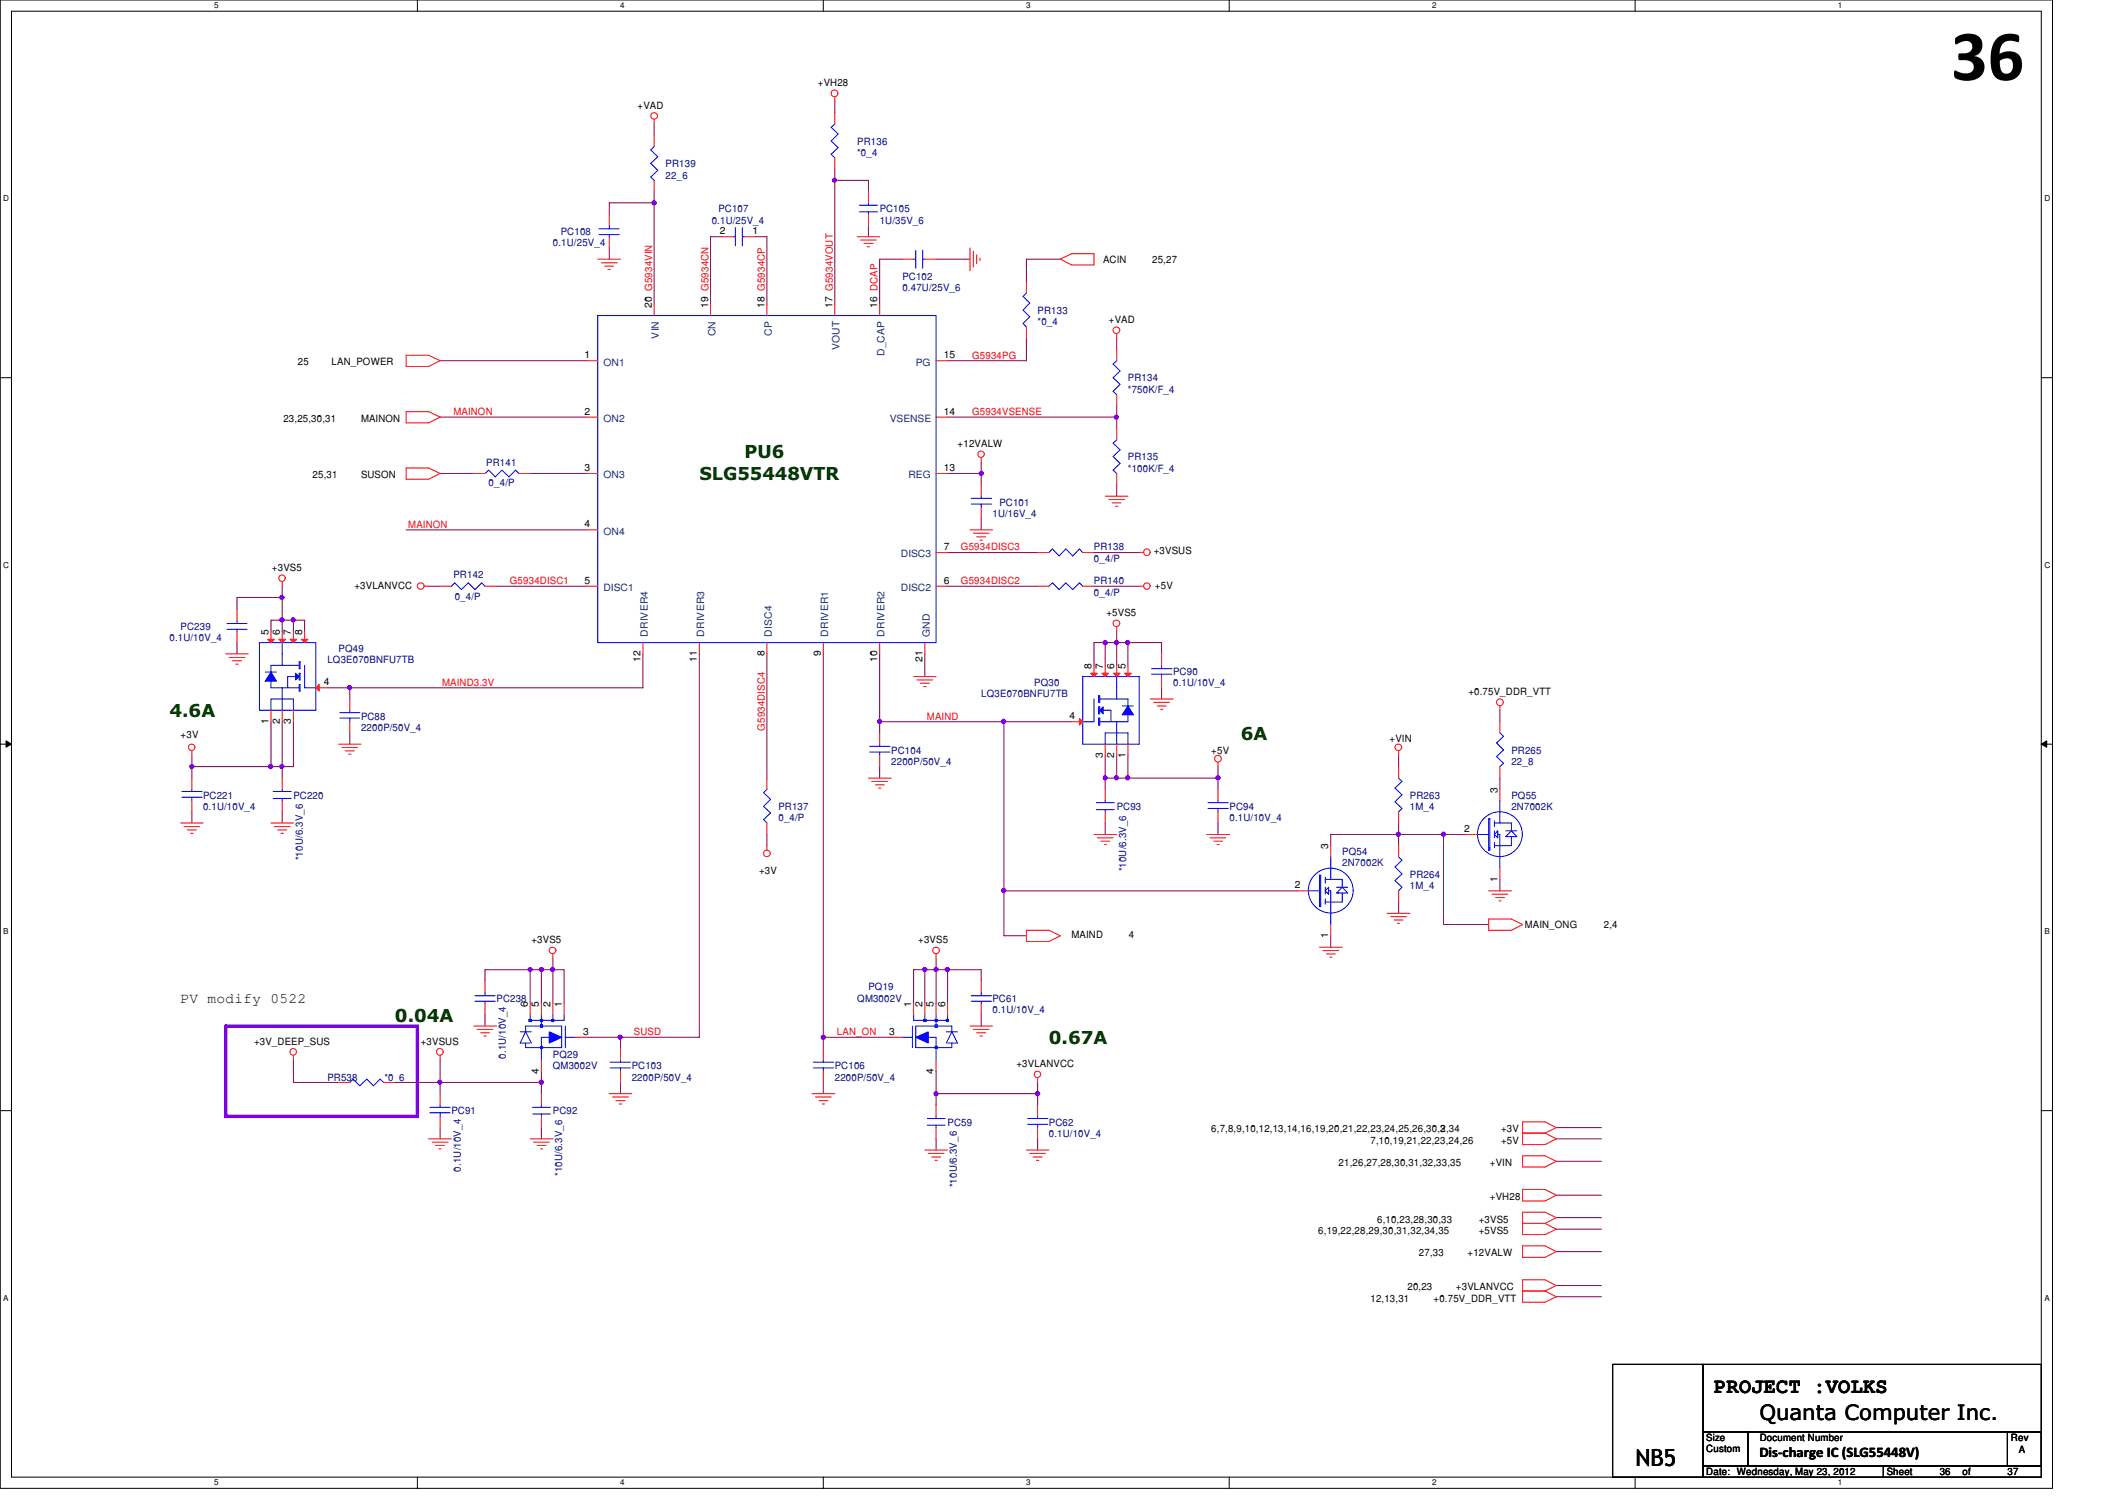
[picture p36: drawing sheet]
<svg xmlns="http://www.w3.org/2000/svg" width="297mm" height="210mm" viewBox="0 0 297 210" stroke-linecap="round" stroke-linejoin="round" font-family="sans-serif">
<defs><g id="words">
<text font-size="10.1" x="272.5" y="11.2">36</text>
<text font-size="3.3" x="228.4" y="204.7">NB5</text>
<g font-size="3">
<text x="239.4" y="194.6">PROJECT :VOLKS</text>
<text x="245.7" y="198.3">Quanta Computer Inc.</text>
</g>
<g font-size="2.5" fill="#003f00">
<text x="104" y="64">PU6</text>
<text x="97.7" y="67.1">SLG55448VTR</text>
<text x="23.7" y="100.2">4.6A</text>
<text x="173.3" y="103.3">6A</text>
<text x="55.2" y="142.7">0.04A</text>
<text x="146.5" y="145.8">0.67A</text>
</g>
<g font-size="2">
<text x="25.2" y="140.1">PV modify 0522</text>
<text x="245.7" y="203.5">Dis-charge IC (SLG55448V)</text>
</g>
<g font-size="1.4">
<text x="89" y="15.2">+VAD</text>
<text x="114.2" y="12">+VH28</text>
<text x="100.5" y="32.7">2</text>
<text x="105.1" y="32.7">1</text>
<text x="154" y="36.7">ACIN</text>
<text x="160.9" y="36.7">25,27</text>
<text x="91" y="43" transform="rotate(-90 91 43)">20 G5934VIN</text>
<text x="98.9" y="43" transform="rotate(-90 98.9 43)">19 G5934CN</text>
<text x="106.8" y="43" transform="rotate(-90 106.8 43)">18 G5934CP</text>
<text x="116.2" y="43" transform="rotate(-90 116.2 43)">17 G5934VOUT</text>
<text x="122.5" y="43" transform="rotate(-90 122.5 43)">16 DCAP</text>
<text x="154.9" y="45.1">+VAD</text>
<text x="41.6" y="50.9">25</text>
<text x="46.3" y="50.9">LAN_POWER</text>
<text x="81.6" y="50">1</text>
<text x="131.8" y="50">15</text>
<text x="39.6" y="58.9">23,25,30,31</text>
<text x="50.4" y="58.9">MAINON</text>
<text x="81.6" y="57.9">2</text>
<text x="131.8" y="57.9">14</text>
<text x="81.6" y="65.8">3</text>
<text x="131.8" y="65.8">13</text>
<text x="133.7" y="62.4">+12VALW</text>
<text x="43.6" y="66.8">25,31</text>
<text x="50.4" y="66.8">SUSON</text>
<text x="81.6" y="73.7">4</text>
<text x="131.8" y="76.8">7</text>
<text x="161.1" y="77.4">+3VSUS</text>
<text x="38" y="79.7">+3VS5</text>
<text x="49.5" y="82.3">+3VLANVCC</text>
<text x="81.6" y="81.5">5</text>
<text x="131.8" y="81.5">6</text>
<text x="161.3" y="82.3">+5V</text>
<text x="37.5" y="88.6" transform="rotate(-90 37.5 88.6)">5</text>
<text x="39.1" y="88.6" transform="rotate(-90 39.1 88.6)">6</text>
<text x="40.6" y="88.6" transform="rotate(-90 40.6 88.6)">7</text>
<text x="42.2" y="88.6" transform="rotate(-90 42.2 88.6)">8</text>
<text x="154.5" y="86">+5VS5</text>
<text x="45.2" y="95.7">4</text>
<text x="89.4" y="92.5" transform="rotate(-90 89.4 92.5)">12</text>
<text x="97.3" y="92.5" transform="rotate(-90 97.3 92.5)">11</text>
<text x="106.8" y="91.7" transform="rotate(-90 106.8 91.7)">8</text>
<text x="114.6" y="91.7" transform="rotate(-90 114.6 91.7)">9</text>
<text x="122.5" y="92.5" transform="rotate(-90 122.5 92.5)">10</text>
<text x="128.8" y="92.5" transform="rotate(-90 128.8 92.5)">21</text>
<text x="152.4" y="93.4" transform="rotate(-90 152.4 93.4)">8</text>
<text x="154" y="93.4" transform="rotate(-90 154 93.4)">7</text>
<text x="155.6" y="93.4" transform="rotate(-90 155.6 93.4)">6</text>
<text x="157.2" y="93.4" transform="rotate(-90 157.2 93.4)">5</text>
<text x="37.5" y="101.1" transform="rotate(-90 37.5 101.1)">1</text>
<text x="39.1" y="101.1" transform="rotate(-90 39.1 101.1)">2</text>
<text x="40.6" y="101.1" transform="rotate(-90 40.6 101.1)">3</text>
<text x="149.3" y="100.5">4</text>
<text x="205.1" y="97.1">+0.75V_DDR_VTT</text>
<text x="25.2" y="103">+3V</text>
<text x="154" y="105.8" transform="rotate(-90 154 105.8)">3</text>
<text x="155.6" y="105.8" transform="rotate(-90 155.6 105.8)">2</text>
<text x="157.2" y="105.8" transform="rotate(-90 157.2 105.8)">1</text>
<text x="169.2" y="105.2">+5V</text>
<text x="194.1" y="103.7">+VIN</text>
<text x="209.1" y="110.7" transform="rotate(-90 209.1 110.7)">3</text>
<text x="185.5" y="118.6" transform="rotate(-90 185.5 118.6)">3</text>
<text x="204.5" y="116.2">2</text>
<text x="106" y="122.1">+3V</text>
<text x="180.8" y="124.1">2</text>
<text x="209.1" y="123.1" transform="rotate(-90 209.1 123.1)">1</text>
<text x="74.2" y="131.7">+3VS5</text>
<text x="128.2" y="131.7">+3VS5</text>
<text x="149.6" y="131.1">MAIND</text>
<text x="157.6" y="131.1">4</text>
<text x="185.5" y="131" transform="rotate(-90 185.5 131)">1</text>
<text x="212.9" y="129.7">MAIN_ONG</text>
<text x="224" y="129.7">2,4</text>
<text x="73.7" y="140.6" transform="rotate(-90 73.7 140.6)">6</text>
<text x="75.3" y="140.6" transform="rotate(-90 75.3 140.6)">5</text>
<text x="76.9" y="140.6" transform="rotate(-90 76.9 140.6)">2</text>
<text x="78.4" y="140.6" transform="rotate(-90 78.4 140.6)">1</text>
<text x="127.3" y="140.6" transform="rotate(-90 127.3 140.6)">1</text>
<text x="128.8" y="140.6" transform="rotate(-90 128.8 140.6)">2</text>
<text x="130.4" y="140.6" transform="rotate(-90 130.4 140.6)">5</text>
<text x="132" y="140.6" transform="rotate(-90 132 140.6)">6</text>
<text x="35.5" y="145.9">+3V_DEEP_SUS</text>
<text x="58.8" y="145.9">+3VSUS</text>
<text x="75.3" y="149.9" transform="rotate(-90 75.3 149.9)">4</text>
<text x="81.4" y="144.5">3</text>
<text x="124.2" y="144.5">3</text>
<text x="130.4" y="149.9" transform="rotate(-90 130.4 149.9)">4</text>
<text x="141.9" y="149">+3VLANVCC</text>
<text x="169.2" y="158.2">6,7,8,9,10,12,13,14,16,19,20,21,22,23,24,25,26,30,3</text>
<text x="191.4" y="159.7">7,10,19,21,22,23,24,26</text>
<text x="201.2" y="158.2">2,34</text>
<text x="209.6" y="159.7">+5V</text>
<text x="209.6" y="158.2">+3V</text>
<text x="186.9" y="162.9">21,26,27,28,30,31,32,33,35</text>
<text x="208.1" y="162.9">+VIN</text>
<text x="208.1" y="167.6">+VH28</text>
<text x="184.1" y="172.3">6,19,22,28,29,30,31,32,34,35</text>
<text x="192.3" y="170.8">6,10,23,28,30,33</text>
<text x="206.5" y="170.8">+3VS5</text>
<text x="206.5" y="172.3">+5VS5</text>
<text x="198.2" y="175.5">27,33</text>
<text x="204.9" y="175.5">+12VALW</text>
<text x="191.4" y="181.8">12,13,31</text>
<text x="196.6" y="180.2">20,23</text>
<text x="200.2" y="181.8">+0.75V_DDR_VTT</text>
<text x="203.3" y="180.2">+3VLANVCC</text>
<text x="238.3" y="202.7">Custom</text>
<text x="238.3" y="201.3">Size</text>
<text x="245.8" y="201.3">Document Number</text>
<text x="280.8" y="201.3">Rev</text>
<text x="281.9" y="202.9">A</text>
<text x="238.3" y="206">Date: Wednesday, May 23, 2012</text>
<text x="263.5" y="206">Sheet</text>
<text x="270.9" y="206">36</text>
<text x="274.1" y="206">of</text>
<text x="280.4" y="206">37</text>
</g>
<g font-size="1.4" fill="#00007f">
<text x="93" y="23.4">PR139</text>
<text x="119.7" y="20.2">PR136</text>
<text x="119.7" y="21.8">*0_4</text>
<text x="93" y="24.9">22_6</text>
<text x="100.3" y="29.6">PC107</text>
<text x="122.8" y="29.6">PC105</text>
<text x="77.2" y="34.4">0.1U/25V_4</text>
<text x="78.3" y="32.8">PC108</text>
<text x="99.4" y="31.2">0.1U/25V_4</text>
<text x="122.8" y="31.2">1U/35V_6</text>
<text x="126" y="39.1">PC102</text>
<text x="126" y="40.7">0.47U/25V_6</text>
<text x="144.9" y="43.8">PR133</text>
<text x="144.9" y="45.4">*0_4</text>
<text x="157.5" y="53.3">PR134</text>
<text x="157.5" y="54.9">*750K/F_4</text>
<text x="67.9" y="65.1">PR141</text>
<text x="157.5" y="64.3">PR135</text>
<text x="157.5" y="65.9">*100K/F_4</text>
<text x="68.2" y="67.9">0_4/P</text>
<text x="139.6" y="70.6">PC101</text>
<text x="138.6" y="72.2">1U/16V_4</text>
<text x="152.8" y="76.9">PR138</text>
<text x="63.3" y="80.7">PR142</text>
<text x="63.5" y="83.8">0_4/P</text>
<text x="152.8" y="78.5">0_4/P</text>
<text x="152.8" y="81.6">PR140</text>
<text x="152.8" y="83.2">0_4/P</text>
<text x="23.7" y="89.5">0.1U/10V_4</text>
<text x="25.2" y="87.9">PC239</text>
<text x="45.7" y="92.6">LQ3E070BNFU7TB</text>
<text x="47.3" y="91.1">PQ49</text>
<text x="144.4" y="95.8">PQ30</text>
<text x="163.8" y="94.2">PC90</text>
<text x="163.8" y="95.8">0.1U/10V_4</text>
<text x="50.4" y="100.5">PC88</text>
<text x="137" y="97.4">LQ3E070BNFU7TB</text>
<text x="50.4" y="102.1">2200P/50V_4</text>
<text x="124.5" y="105.2">PC104</text>
<text x="124.5" y="106.8">2200P/50V_4</text>
<text x="211.1" y="105.2">PR265</text>
<text x="211.1" y="106.8">22_8</text>
<text x="28.4" y="111.5">PC221</text>
<text x="28.4" y="113.1">0.1U/10V_4</text>
<text x="41" y="111.5">PC220</text>
<text x="108.7" y="113.1">PR137</text>
<text x="156" y="113.1">PC93</text>
<text x="171.7" y="113.1">PC94</text>
<text x="196.9" y="111.5">PR263</text>
<text x="196.9" y="113.1">1M_4</text>
<text x="211.1" y="111.5">PQ55</text>
<text x="211.1" y="113.1">2N7002K</text>
<text x="108.7" y="114.7">0_4/P</text>
<text x="171.7" y="114.7">0.1U/10V_4</text>
<text x="187.4" y="119.4">PQ54</text>
<text x="42.3" y="120.1" transform="rotate(-90 42.3 120.1)">*10U/6.3V_6</text>
<text x="157.3" y="121.7" transform="rotate(-90 157.3 121.7)">*10U/6.3V_6</text>
<text x="187.4" y="121">2N7002K</text>
<text x="196.9" y="122.6">PR264</text>
<text x="196.9" y="124.1">1M_4</text>
<text x="69.3" y="139.9">PC238</text>
<text x="119.7" y="139.9">QM3002V</text>
<text x="121.3" y="138.3">PQ19</text>
<text x="138.6" y="139.9">PC61</text>
<text x="138.6" y="141.5">0.1U/10V_4</text>
<text x="70.7" y="147.9" transform="rotate(-90 70.7 147.9)">0.1U/10V_4</text>
<text x="77.2" y="147.7">PQ29</text>
<text x="77.2" y="149.4">QM3002V</text>
<text x="88.2" y="149.4">PC103</text>
<text x="116.6" y="149.4">PC106</text>
<text x="45.7" y="150.9">PR538</text>
<text x="53.7" y="150.9">*0_6</text>
<text x="63" y="155.6">PC91</text>
<text x="77.2" y="155.6">PC92</text>
<text x="88.2" y="150.9">2200P/50V_4</text>
<text x="116.6" y="150.9">2200P/50V_4</text>
<text x="132.3" y="157.2">PC59</text>
<text x="146.5" y="157.2">PC62</text>
<text x="146.5" y="158.8">0.1U/10V_4</text>
<text x="64.3" y="163.6" transform="rotate(-90 64.3 163.6)">0.1U/10V_4</text>
<text x="78.5" y="164.3" transform="rotate(-90 78.5 164.3)">*10U/6.3V_6</text>
<text x="133.6" y="165.8" transform="rotate(-90 133.6 165.8)">*10U/6.3V_6</text>
</g>
<g font-size="1.4" fill="#003f7f">
<text x="92" y="47.3" transform="rotate(-90 92 47.3)">VIN</text>
<text x="99.9" y="47" transform="rotate(-90 99.9 47)">CN</text>
<text x="107.8" y="46.9" transform="rotate(-90 107.8 46.9)">CP</text>
<text x="84.3" y="51.1">ON1</text>
<text x="117.3" y="48.9" transform="rotate(-90 117.3 48.9)">VOUT</text>
<text x="123.5" y="49.7" transform="rotate(-90 123.5 49.7)">D_CAP</text>
<text x="127.9" y="51.1">PG</text>
<text x="84.3" y="58.9">ON2</text>
<text x="124.2" y="58.9">VSENSE</text>
<text x="84.3" y="66.8">ON3</text>
<text x="126.9" y="66.8">REG</text>
<text x="84.3" y="74.7">ON4</text>
<text x="125.8" y="77.9">DISC3</text>
<text x="84.3" y="82.6">DISC1</text>
<text x="125.8" y="82.6">DISC2</text>
<text x="90.5" y="88.9" transform="rotate(-90 90.5 88.9)">DRIVER4</text>
<text x="98.3" y="88.9" transform="rotate(-90 98.3 88.9)">DRIVER3</text>
<text x="107.8" y="88.9" transform="rotate(-90 107.8 88.9)">DISC4</text>
<text x="115.7" y="88.9" transform="rotate(-90 115.7 88.9)">DRIVER1</text>
<text x="123.5" y="88.9" transform="rotate(-90 123.5 88.9)">DRIVER2</text>
<text x="129.8" y="88.9" transform="rotate(-90 129.8 88.9)">GND</text>
</g>
<g font-size="1.4" fill="#f00">
<text x="135.8" y="50.1">G5934PG</text>
<text x="63.3" y="58">MAINON</text>
<text x="135.8" y="58">G5934VSENSE</text>
<text x="57" y="73.7">MAINON</text>
<text x="134.2" y="76.9">G5934DISC3</text>
<text x="71.2" y="81.6">G5934DISC1</text>
<text x="134.2" y="81.6">G5934DISC2</text>
<text x="61.8" y="95.8">MAIND3.3V</text>
<text x="129.5" y="100.5">MAIND</text>
<text x="106.8" y="102.1" transform="rotate(-90 106.8 102.1)">G5934DISC4</text>
<text x="88.5" y="144.6">SUSD</text>
<text x="116.9" y="144.6">LAN_ON</text>
</g>
<g font-size="1.1">
<text x="29.9" y="1.1">5</text>
<text x="86.6" y="1.1">4</text>
<text x="143.3" y="1.1">3</text>
<text x="200" y="1.1">2</text>
<text x="256.7" y="1.1">1</text>
<text x=".5" y="28.1">D</text>
<text x="285.5" y="28.1">D</text>
<text x=".5" y="79.3">C</text>
<text x="285.5" y="79.3">C</text>
<text x=".5" y="130.5">B</text>
<text x="285.5" y="130.5">B</text>
<text x=".5" y="181.7">A</text>
<text x="285.5" y="181.7">A</text>
<text x="29.9" y="207.4">5</text>
<text x="86.6" y="207.4">4</text>
<text x="143.3" y="207.4">3</text>
<text x="200" y="207.4">2</text>
<text x="256.7" y="207.4">1</text>
</g>
</g></defs>
<path d="M0 0h286.6v207.9h-286.6zM1.6 1.6h283.5v204.7h-283.5z" fill="none" stroke="#000" stroke-width=".14"/>
<g fill="#fff">
<path d="M29.9 .2h.6v1.2h-.6z"/>
<path d="M29.9 206.5h.6v1.1h-.6z"/>
</g>
<path d="M58.3 0v1.6M58.3 206.3v1.6" fill="none" stroke="#000" stroke-width=".14"/>
<g fill="#fff">
<path d="M86.6 .2h.6v1.2h-.6z"/>
<path d="M86.6 206.5h.6v1.1h-.6z"/>
</g>
<path d="M115 0v1.6M115 206.3v1.6" fill="none" stroke="#000" stroke-width=".14"/>
<g fill="#fff">
<path d="M143.3 .2h.6v1.2h-.6z"/>
<path d="M143.3 206.5h.6v1.1h-.6z"/>
</g>
<path d="M171.7 0v1.6M171.7 206.3v1.6" fill="none" stroke="#000" stroke-width=".14"/>
<g fill="#fff">
<path d="M200 .2h.6v1.2h-.6z"/>
<path d="M200 206.5h.6v1.1h-.6z"/>
</g>
<path d="M228.3 0v1.6M228.3 206.3v1.6" fill="none" stroke="#000" stroke-width=".14"/>
<g fill="#fff">
<path d="M256.7 .2h.6v1.2h-.6z"/>
<path d="M256.7 206.5h.6v1.1h-.6z"/>
<path d="M.5 27.1h.7v1.2h-.7z"/>
<path d="M285.5 27.1h.8v1.2h-.8z"/>
<path d="M.5 78.3h.7v1.2h-.7z"/>
<path d="M285.5 78.3h.8v1.2h-.8z"/>
</g>
<path d="M0 52.7h1.6M285.1 52.7h1.5" fill="none" stroke="#000" stroke-width=".14"/>
<g fill="#fff">
<path d="M.5 129.5h.7v1.2h-.7z"/>
<path d="M285.5 129.5h.7v1.2h-.7z"/>
</g>
<path d="M0 103.9h1.6M.8 103.5l.8 .4-.8 .5zM285.1 103.9l.7-.4v.9zM285.1 103.9h1.5" fill="none" stroke="#000" stroke-width=".14"/>
<path d="M.8 103.5l.8 .4-.8 .5zM285.1 103.9l.7-.4v.9z" fill="#000"/>
<g fill="#fff">
<path d="M.5 180.7h.7v1.2h-.7z"/>
<path d="M285.5 180.7h.7v1.2h-.7z"/>
</g>
<path d="M0 155.1h1.6M285.1 155.1h1.5" fill="none" stroke="#000" stroke-width=".14"/>
<path d="M31.5 143.3h26.8v12.6h-26.8z" fill="none" stroke="#7f00ff" stroke-width=".47"/>
<path d="M91.4 26.8v1.5" fill="none" stroke="#7f003f" stroke-width=".14"/>
<circle cx="91.4" cy="28.3" r=".3" fill="#f0f"/>
<circle cx="91.4" cy="28.3" r=".3" fill="none" stroke="#f0f" stroke-width=".14"/>
<path d="M121.3 31.5v1.6M69.3 81.9h12.6M129.2 91.3v3.2M26.8 107.1h11" fill="none" stroke="#7f003f" stroke-width=".14"/>
<circle cx="26.8" cy="107.1" r=".3" fill="#f0f"/>
<circle cx="26.8" cy="107.1" r=".3" fill="none" stroke="#f0f" stroke-width=".14"/>
<path d="M132.3 58.3h23.7" fill="none" stroke="#7f003f" stroke-width=".14"/>
<circle cx="155.9" cy="58.2" r=".3" fill="#f0f"/>
<circle cx="155.9" cy="58.2" r=".3" fill="none" stroke="#f0f" stroke-width=".14"/>
<path d="M107.1 91.3v17.4M129.2 135.4v4.8" fill="none" stroke="#7f003f" stroke-width=".14"/>
<circle cx="129.2" cy="135.4" r=".29" fill="#f0f"/>
<circle cx="129.2" cy="135.4" r=".29" fill="none" stroke="#f0f" stroke-width=".14"/>
<path d="M127.6 135.4h1.6M130.7 135.4v4.8M132.3 135.4v4.8" fill="none" stroke="#7f003f" stroke-width=".14"/>
<circle cx="132.3" cy="135.4" r=".29" fill="#f0f"/>
<circle cx="132.3" cy="135.4" r=".29" fill="none" stroke="#f0f" stroke-width=".14"/>
<path d="M129.2 135.4h1.5" fill="none" stroke="#7f003f" stroke-width=".14"/>
<circle cx="130.7" cy="135.4" r=".29" fill="#f0f"/>
<circle cx="130.7" cy="135.4" r=".29" fill="none" stroke="#f0f" stroke-width=".14"/>
<path d="M127.6 135.4v4.8M130.7 135.4h6.3M130.7 149.6v3.1h14.2v1.6M137 141.7v1.6M144.9 159v1.6" fill="none" stroke="#7f003f" stroke-width=".14"/>
<circle cx="144.9" cy="152.7" r=".3" fill="#f0f"/>
<circle cx="144.9" cy="152.7" r=".3" fill="none" stroke="#f0f" stroke-width=".14"/>
<circle cx="130.7" cy="152.7" r=".3" fill="#f0f"/>
<circle cx="130.7" cy="152.7" r=".3" fill="none" stroke="#f0f" stroke-width=".14"/>
<path d="M137 66.1v1.6M144.9 151.2v1.5" fill="none" stroke="#7f003f" stroke-width=".14"/>
<circle cx="137" cy="66.1" r=".3" fill="#f0f"/>
<circle cx="137" cy="66.1" r=".3" fill="none" stroke="#f0f" stroke-width=".14"/>
<g fill="none" stroke="#7f003f" stroke-width=".14">
<path d="M91.4 28.3v14.2M116.6 23.6v1.6M143.3 36.2v3.2M143.3 47.2v3.2M156 47.2v1.6M156 58.3v1.5M137 64.6v1.5h-4.7M137 72.4v1.6M156 67.7v1.6M33.1 83.4v1.6M48.8 96.1h41M59.9 81.9h1.6"/>
<path d="M132.3 81.9h12.6M152.8 81.9h6.3M122.8 107.1v1.6M201.6 116.5h3.2M115 144.9v1.5"/>
</g>
<circle cx="48.8" cy="96" r=".29" fill="#f0f"/>
<circle cx="48.8" cy="96" r=".29" fill="none" stroke="#f0f" stroke-width=".14"/>
<g fill="none" stroke="#7f003f" stroke-width=".14">
<path d="M116.6 14.2v1.5M85.1 28.3v1.6M85.1 34.6v1.6M100.8 33.1h-1.6v9.4M105.5 33.1h1.6v9.4M116.6 25.2h4.7v1.6M74 66.1h7.9M33.1 89.7v1.6M48.8 96.1v1.5M89.8 91.3v4.8M122.8 91.3v9.5M26.8 107.1v1.6"/>
<path d="M37.8 100.8v6.3M41 100.8v6.3M48.8 102.4v1.5M140.2 100.8h9.4"/>
</g>
<circle cx="37.8" cy="107.1" r=".3" fill="#f0f"/>
<circle cx="37.8" cy="107.1" r=".3" fill="none" stroke="#f0f" stroke-width=".14"/>
<path d="M33.1 83.4h6.3M39.4 86.6v1.6" fill="none" stroke="#7f003f" stroke-width=".14"/>
<circle cx="39.4" cy="83.4" r=".3" fill="#f0f"/>
<circle cx="39.4" cy="83.4" r=".3" fill="none" stroke="#f0f" stroke-width=".14"/>
<path d="M116.6 25.2v17.3M61.5 58.3h20.4M39.4 81.9v1.5M26.8 105.5v1.6M26.8 113.4v1.5M39.4 107.1h1.6M115 151.2v1.5M115 144.9h9.5" fill="none" stroke="#7f003f" stroke-width=".14"/>
<circle cx="116.5" cy="25.2" r=".29" fill="#f0f"/>
<circle cx="116.5" cy="25.2" r=".29" fill="none" stroke="#f0f" stroke-width=".14"/>
<path d="M115 91.3v53.6" fill="none" stroke="#7f003f" stroke-width=".14"/>
<circle cx="115" cy="144.9" r=".3" fill="#f0f"/>
<circle cx="115" cy="144.9" r=".3" fill="none" stroke="#f0f" stroke-width=".14"/>
<path d="M85.1 28.3h6.3M61.5 50.4h20.4M156 56.7v1.6M107.1 116.5v1.6M140.2 100.8v23.6" fill="none" stroke="#7f003f" stroke-width=".14"/>
<circle cx="140.2" cy="124.4" r=".3" fill="#f0f"/>
<circle cx="140.2" cy="124.4" r=".3" fill="none" stroke="#f0f" stroke-width=".14"/>
<circle cx="140.2" cy="100.7" r=".3" fill="#f0f"/>
<circle cx="140.2" cy="100.7" r=".3" fill="none" stroke="#f0f" stroke-width=".14"/>
<path d="M132.3 50.4h11M39.4 100.8v6.3" fill="none" stroke="#7f003f" stroke-width=".14"/>
<circle cx="39.4" cy="107.1" r=".3" fill="#f0f"/>
<circle cx="39.4" cy="107.1" r=".3" fill="none" stroke="#f0f" stroke-width=".14"/>
<path d="M56.7 74h25.2M37.8 107.1h1.6M122.8 100.8v1.6M157.5 108.7h12.6M185.8 116.5v1.6M195.3 105.5v1.6M195.3 114.9v3.2M140.2 124.4h40.9M185.8 130.7v1.6M195.3 126v1.6" fill="none" stroke="#7f003f" stroke-width=".14"/>
<circle cx="170.1" cy="108.6" r=".3" fill="#f0f"/>
<circle cx="170.1" cy="108.6" r=".3" fill="none" stroke="#f0f" stroke-width=".14"/>
<circle cx="157.5" cy="108.6" r=".3" fill="#f0f"/>
<circle cx="157.5" cy="108.6" r=".3" fill="none" stroke="#f0f" stroke-width=".14"/>
<path d="M156 105.5v3.2h1.5v-3.2M170.1 108.7v1.5M170.1 114.9v1.6" fill="none" stroke="#7f003f" stroke-width=".14"/>
<circle cx="155.9" cy="108.6" r=".3" fill="#f0f"/>
<circle cx="155.9" cy="108.6" r=".3" fill="none" stroke="#f0f" stroke-width=".14"/>
<path d="M156 89.7v3.2M154.3 105.5v3.2h1.7" fill="none" stroke="#7f003f" stroke-width=".14"/>
<circle cx="155.9" cy="89.7" r=".3" fill="#f0f"/>
<circle cx="155.9" cy="89.7" r=".3" fill="none" stroke="#f0f" stroke-width=".14"/>
<path d="M126 36.2h-3.2v6.3M130.7 36.2h4.8M143.3 36.2h4.8M122.8 100.8h17.4M170.1 107.1v1.6" fill="none" stroke="#7f003f" stroke-width=".14"/>
<circle cx="122.8" cy="100.7" r=".3" fill="#f0f"/>
<circle cx="122.8" cy="100.7" r=".3" fill="none" stroke="#f0f" stroke-width=".14"/>
<path d="M154.3 108.7v1.5M154.3 114.9v1.6M137 135.4v1.6" fill="none" stroke="#7f003f" stroke-width=".14"/>
<circle cx="154.3" cy="108.6" r=".3" fill="#f0f"/>
<circle cx="154.3" cy="108.6" r=".3" fill="none" stroke="#f0f" stroke-width=".14"/>
<g fill="none" stroke="#7f003f" stroke-width=".14">
<path d="M91.4 17.3v1.6M132.3 77.2h12.6M39.4 86.6h-1.6v1.6M45.7 96.1h3.1M39.4 107.1v1.6M39.4 113.4v1.5M185.8 116.5h9.5M130.7 133.9v1.5M140.2 124.4v6.3h3.1M130.7 152.7v1.6M130.7 159v1.6M217.3 159h6.3"/>
<path d="M217.3 157.5h6.3M217.3 162.2h6.3M217.3 171.7h6.3M217.3 170.1h6.3M217.3 166.9h6.3M217.3 179.5h6.3M217.3 174.8h6.3M217.3 181.1h6.3"/>
</g>
<circle cx="39.4" cy="86.6" r=".3" fill="#f0f"/>
<circle cx="39.4" cy="86.6" r=".3" fill="none" stroke="#f0f" stroke-width=".14"/>
<path d="M39.4 83.4v3.2h1.6v1.6" fill="none" stroke="#7f003f" stroke-width=".14"/>
<circle cx="40.9" cy="86.6" r=".29" fill="#f0f"/>
<circle cx="40.9" cy="86.6" r=".29" fill="none" stroke="#f0f" stroke-width=".14"/>
<path d="M41 86.6h1.5v1.6M154.3 89.7h-1.5v3.2M156 89.7h1.5v3.2" fill="none" stroke="#7f003f" stroke-width=".14"/>
<circle cx="157.5" cy="89.7" r=".3" fill="#f0f"/>
<circle cx="157.5" cy="89.7" r=".3" fill="none" stroke="#f0f" stroke-width=".14"/>
<path d="M154.3 89.7v3.2" fill="none" stroke="#7f003f" stroke-width=".14"/>
<circle cx="154.3" cy="89.7" r=".3" fill="#f0f"/>
<circle cx="154.3" cy="89.7" r=".3" fill="none" stroke="#f0f" stroke-width=".14"/>
<path d="M156 88.2v1.5h-1.7M157.5 89.7h4.7v1.6M162.2 96.1v1.5M61.5 151.2h14.1" fill="none" stroke="#7f003f" stroke-width=".14"/>
<circle cx="75.6" cy="151.1" r=".29" fill="#f0f"/>
<circle cx="75.6" cy="151.1" r=".29" fill="none" stroke="#f0f" stroke-width=".14"/>
<circle cx="61.4" cy="151.1" r=".29" fill="#f0f"/>
<circle cx="61.4" cy="151.1" r=".29" fill="none" stroke="#f0f" stroke-width=".14"/>
<path d="M74 135.4h1.6v4.8" fill="none" stroke="#7f003f" stroke-width=".14"/>
<circle cx="75.6" cy="135.4" r=".29" fill="#f0f"/>
<circle cx="75.6" cy="135.4" r=".29" fill="none" stroke="#f0f" stroke-width=".14"/>
<path d="M75.6 135.4h1.6M77.2 133.9v6.3M78.8 135.4v4.8M67.7 141.7v1.6M75.6 151.2v1.5M75.6 157.5v1.5" fill="none" stroke="#7f003f" stroke-width=".14"/>
<circle cx="77.2" cy="135.4" r=".29" fill="#f0f"/>
<circle cx="77.2" cy="135.4" r=".29" fill="none" stroke="#f0f" stroke-width=".14"/>
<path d="M67.7 137v-1.6h6.3v4.8M77.2 135.4h1.6M75.6 149.6v1.6" fill="none" stroke="#7f003f" stroke-width=".14"/>
<circle cx="74" cy="135.4" r=".29" fill="#f0f"/>
<circle cx="74" cy="135.4" r=".29" fill="none" stroke="#f0f" stroke-width=".14"/>
<path d="M61.5 148v3.2M81.9 144.9h15.8M86.7 151.2v1.5" fill="none" stroke="#7f003f" stroke-width=".14"/>
<circle cx="86.6" cy="144.9" r=".3" fill="#f0f"/>
<circle cx="86.6" cy="144.9" r=".3" fill="none" stroke="#f0f" stroke-width=".14"/>
<path d="M61.5 66.1h4.7M152.8 77.2h6.3M97.7 91.3v53.6M209.5 99.2v1.6M195.3 116.5h6.3v12.6h6.3M209.5 108.7v1.5M209.5 122.8v1.6M61.5 151.2v1.5M61.5 157.5v1.5M86.7 144.9v1.5" fill="none" stroke="#7f003f" stroke-width=".14"/>
<circle cx="201.6" cy="116.5" r=".3" fill="#f0f"/>
<circle cx="201.6" cy="116.5" r=".3" fill="none" stroke="#f0f" stroke-width=".14"/>
<circle cx="195.3" cy="116.5" r=".3" fill="#f0f"/>
<circle cx="195.3" cy="116.5" r=".3" fill="none" stroke="#f0f" stroke-width=".14"/>
<path d="M41 148v3.2h6.3M55.2 151.2h6.3" fill="none" stroke="#7f003f" stroke-width=".14"/>
<g fill="none" stroke="#f00" stroke-width=".14">
<path d="M91.4 16.7v.6M116.6 13.5v.7M116.6 15.7v1.6M83.5 36.2h3.2M84 36.7h2.2M84.5 37.2h1.2M84.9 37.6h.3M100.8 33.1h1.6M104 33.1h1.5M116.6 22.1v1.5M119.7 33.1h3.1M120.2 33.5h2.2"/>
<path d="M120.6 34h1.3M121.1 34.5h.4M121.3 26.8v1.5M121.3 29.9v1.6M126 36.2h1.6M129.2 36.2h1.5M135.5 34.6v3.2M135.9 35.1v2.2M136.4 35.6v1.2M136.9 36.1v.3M148.1 36.2l1.5-.8h3.2v1.6h-3.2zM56.7 49.6h3.2l1.6 .8-1.6 .8h-3.2z"/>
<path d="M56.7 57.5h3.2l1.6 .8-1.6 .8h-3.2zM156 46.6v.6M56.7 65.4h3.2l1.6 .7-1.6 .8h-3.2zM135.5 74h3.1M135.9 74.5h2.2M136.4 75h1.3M136.9 75.4h.3M137 63.9v.7M137 67.7v1.6M137 70.9v1.5M144.9 77.2h1.6M151.2 77.2h1.6"/>
<path d="M154.3 69.3h3.2M154.9 69.8h2.2M155.3 70.2h1.2M155.8 70.7h.3M159.1 77.2h.6M31.5 91.3h3.2M32 91.8h2.2M32.5 92.3h1.2M32.9 92.8h.4M33.1 85v1.6M33.1 88.2v1.5M39.4 81.2v.7"/>
<path d="M48.8 97.6v1.6M59.3 81.9h.6M127.6 94.5h3.1M128.1 95h2.2M128.5 95.4h1.3M129 95.9h.3M156 87.5v.7M159.1 81.9h.6M160.7 97.6h3.1M161.1 98.1h2.2M161.6 98.6h1.3M162.1 99.1h.3"/>
<path d="M209.5 98.6v.6M25.2 114.9h3.2M25.7 115.4h2.2M26.2 115.9h1.2M26.6 116.4h.4M26.8 104.9v.6M37.8 114.9h3.2M38.3 115.4h2.2M38.8 115.9h1.2M39.2 116.4h.4M47.3 103.9h3.1M47.7 104.4h2.2"/>
<path d="M48.2 104.9h1.3M48.7 105.3h.3M48.8 100.8v1.6M107.1 118.1v.6M121.3 108.7h3.2M121.7 109.1h2.2M122.3 109.6h1.2M122.7 110.1h.3M152.8 116.5h3.2M153.2 117h2.2M153.8 117.5h1.2M154.2 117.9h.3"/>
<path d="M168.5 116.5h3.2M169 117h2.2M169.5 117.5h1.2M170 117.9h.3M170.1 106.5v.6M185.8 118.1v1.6M195.3 104.9v.6M195.3 118.1v1.6M204.8 116.5h1.5M209.5 110.2v1.6M77.2 133.2v.7M130.7 133.2v.7"/>
<path d="M143.3 129.9h3.2l1.6 .8-1.6 .8h-3.2zM181.1 124.4h1.6M184.3 132.3h3.1M184.7 132.8h2.2M185.2 133.2h1.3M185.7 133.7h.3M185.8 129.1v1.6M193.7 127.6h3.2M194.2 128h2.2M194.7 128.5h1.2M195.2 128.9h.2M195.3 124.4v1.6"/>
<path d="M207.9 128.4h3.2l1.5 .7-1.5 .8h-3.2zM207.9 124.4h3.2M208.4 124.9h2.2M208.9 125.3h1.2M209.3 125.8h.3M209.5 121.2v1.6M41 147.4v.6M59.9 159h3.1M60.4 159.5h2.2M60.8 160h1.3M61.5 147.4v.6M66.2 143.3h3.1"/>
<path d="M66.6 143.8h2.2M67.1 144.2h1.3M67.6 144.7h.3M74 159h3.2M74.5 159.5h2.2M75 160h1.2M85.1 152.7h3.1M85.6 153.2h2.2M86 153.7h1.3M86.5 154.2h.3M113.4 152.7h3.2M113.9 153.2h2.2"/>
<path d="M114.4 153.7h1.2M114.8 154.2h.3M135.5 143.3h3.1M135.9 143.8h2.2M136.4 144.2h1.3M136.9 144.7h.3M144.9 150.5v.7M212.6 158.2h3.2M212.6 156.7h3.2l1.5 .8-1.5 .7 1.5 .8-1.5 .9h-3.2zM61.3 160.4h.3M75.5 160.4h.3M129.2 160.6h3.1"/>
<path d="M129.6 161.1h2.2M130.1 161.6h1.3M130.6 162.1h.3M143.3 160.6h3.2M143.8 161.1h2.2M144.3 161.6h1.2M144.7 162.1h.4M212.6 161.4h3.2l1.5 .8-1.5 .8h-3.2zM212.6 166.1h3.2l1.5 .8-1.5 .8h-3.2zM212.6 169.3h3.2l1.5 .8-1.5 .8 1.5 .8-1.5 .7h-3.2zM212.6 174h3.2l1.5 .8-1.5 .8h-3.2zM212.6 178.7h3.2l1.5 .8-1.5 .8 1.5 .8-1.5 .8h-3.2z"/>
<path d="M212.6 170.9h3.2M212.6 180.3h3.2"/>
<circle cx="91.4" cy="16.2" r=".46"/>
<circle cx="116.5" cy="13" r=".47"/>
<circle cx="155.9" cy="46.1" r=".46"/>
<circle cx="137" cy="63.4" r=".45"/>
<circle cx="160.1" cy="77.1" r=".46"/>
<circle cx="39.4" cy="80.7" r=".45"/>
<circle cx="58.8" cy="81.8" r=".46"/>
<circle cx="155.9" cy="87.1" r=".46"/>
<circle cx="160.2" cy="81.8" r=".45"/>
<circle cx="209.5" cy="98.1" r=".47"/>
<circle cx="26.8" cy="104.4" r=".45"/>
<circle cx="107.1" cy="119.2" r=".46"/>
<circle cx="170.1" cy="106" r=".47"/>
<circle cx="195.3" cy="104.4" r=".46"/>
<circle cx="77.2" cy="132.7" r=".46"/>
<circle cx="130.7" cy="132.7" r=".46"/>
<circle cx="40.9" cy="146.9" r=".46"/>
<circle cx="61.4" cy="146.9" r=".47"/>
<circle cx="144.9" cy="150" r=".45"/>
</g>
<path d="M225.2 190.5h12.6v15.8h-12.6zM237.8 190.5h47.3v9.5h-47.3zM237.8 200h6.3v4.7h-6.3zM244.1 200h41v4.7h-41zM280.3 200h4.8v4.7h-4.8zM237.8 204.7h25.2v1.6h-25.2zM263 204.7h22.1v1.6h-22.1z" fill="none" stroke="#000" stroke-width=".14"/>
<g fill="none" stroke="#00f" stroke-width=".14">
<path d="M116.6 17.3l-.5 .5 .9 .9-.9 1 .9 .9-.9 .9 .5 .6M102.4 33.1h.3M102.7 31.8v2.5M103.7 33.1h.3M103.7 31.8v2.5M120 29.6h2.6M120 28.7h2.6M121.3 28.3v.4M121.3 29.6v.3M127.6 36.2h.3M127.9 35v2.5M128.9 36.2h.3"/>
<path d="M128.9 35v2.5M135.6 70.4h2.9M135.6 69.6h2.9M137 69.3v.3M137 70.4v.5M146.5 77.2l.5-.5 .9 .9 .9-.9 1 .9 .9-.9 .5 .5M31.7 87.1h2.8M31.7 87.9h2.8M33.1 86.6v.5M33.1 87.9v.3M47.5 99.5h2.7M48.8 99.2v.3"/>
<path d="M47.5 100.3h2.7M48.8 100.3v.5M185.8 119.7v3.1M195.3 119.7l.5 .4-1 1 1 .9-1 1 1 .9-.5 .5M206.3 116.5h1.6M207.9 114.3h.2v4.4h-.2zM208.7 114.9h2.4v1.1M208.7 114.6v.8M208.7 116v1M208.7 117.6v.8M209 116.2l.2-.2v1l-.5-.5zM209.2 116.5h.3v4.7"/>
<path d="M209.5 111.8v3.1M210.3 116.8l.8-.8 .7 .8zM210.3 116h1.5M211.1 116.8v1.3h-2.4M182.7 124.4h1.6M184.3 122.2h.1v4.4h-.1zM185.1 122.8h2.3v1.1M185.1 122.5v.8M185.1 123.9v1M185.1 125.5v.8M185.5 124.4h.3v4.7M185.5 123.9v1l-.4-.5z"/>
<path d="M186.6 124.7l.8-.8 .8 .8zM186.6 123.9h1.6M187.4 124.7v1.3h-2.3"/>
<circle cx="209.5" cy="116.5" r="3.1"/>
<circle cx="185.8" cy="124.4" r="3.1"/>
</g>
<path d="M157.5 98.6l.8 1.2h-1.6z" fill="#00f"/>
<path d="M157.5 98.6l.8 1.2h-1.6z" fill="none" stroke="#00f" stroke-width=".14"/>
<path d="M153.6 99.2l.4-.5v1z" fill="#00f"/>
<g fill="none" stroke="#00f" stroke-width=".14">
<path d="M151.2 94.5h7.9v9.4h-7.9zM152.8 97.6v3.2h-1.6M153.4 97.2h.2v.9h-.2zM153.4 98.7h.2v1h-.2zM153.6 99.2l.4-.5v1zM153.6 97.6h3.9v1M154 99.2h1.1v1.6M156 94.5v3.1M156.7 98.6h1.6M157.5 99.8v1h-3.9M153.4 100.3h.2v1h-.2zM154.3 103.9v-1.5h3.2v1.5"/>
<path d="M156 100.8v3.1"/>
</g>
<path d="M154.3 103.9v1.6" fill="none" stroke="#f00" stroke-width=".14"/>
<path d="M157.1 94h.9l-.5 .5z" fill="#f00"/>
<path d="M157.1 94h.9l-.5 .5zM157.5 92.9v1.6M156 103.9v1.6" fill="none" stroke="#f00" stroke-width=".14"/>
<path d="M150.7 100.3l.5 .5-.5 .5z" fill="#f00"/>
<path d="M149.6 100.8h1.6M150.7 100.3l.5 .5-.5 .5zM157.5 103.9v1.6" fill="none" stroke="#f00" stroke-width=".14"/>
<path d="M155.5 94h.9l-.4 .5z" fill="#f00"/>
<path d="M155.5 94h.9l-.4 .5zM156 92.9v1.6" fill="none" stroke="#f00" stroke-width=".14"/>
<path d="M153.9 94h.9l-.5 .5z" fill="#f00"/>
<path d="M153.9 94h.9l-.5 .5zM154.3 92.9v1.6" fill="none" stroke="#f00" stroke-width=".14"/>
<path d="M152.3 94h.9l-.4 .5z" fill="#f00"/>
<g fill="none" stroke="#f00" stroke-width=".14">
<path d="M91.4 18.9v1.5M85.1 29.9v1.6M85.1 33.1v1.5M91.4 25.2v1.6M143.3 39.4v1.5M81.9 58.3h1.6M81.9 50.4h1.6M91.4 42.5v1.6M99.2 42.5v1.6M107.1 42.5v1.6M116.6 42.5v1.6M122.8 42.5v1.6"/>
<path d="M130.7 58.3h1.6M130.7 50.4h1.6M143.3 45.7v1.5M156 59.8v1.6M66.2 66.1h1.5M72.5 66.1h1.5M81.9 74h1.6M81.9 66.1h1.6M130.7 66.1h1.6M130.7 77.2h1.6M156 66.1v1.6M81.9 81.9h1.6"/>
<path d="M89.8 89.7v1.6M97.7 89.7v1.6M107.1 89.7v1.6M115 89.7v1.6M122.8 89.7v1.6M129.2 89.7v1.6M130.7 81.9h1.6M152.3 94h.9l-.4 .5zM152.8 92.9v1.6M162.2 91.3v1.6M162.2 94.5v1.6M107.1 108.7v1.5"/>
<path d="M107.1 114.9v1.6M122.8 102.4v1.5M122.8 105.5v1.6M170.1 110.2v1.6M170.1 113.4v1.5M209.5 100.8v1.6M209.5 107.1v1.6M67.7 137v1.6M137 137v1.6M47.3 151.2h1.5M53.6 151.2h1.6M67.7 140.2v1.5"/>
<path d="M86.7 146.4v1.6M86.7 149.6v1.6M115 146.4v1.6M115 149.6v1.6M130.7 154.3v1.6M130.7 157.5v1.5M137 140.2v1.5M144.9 154.3v1.6M144.9 157.5v1.5"/>
</g>
<g fill="none" stroke="#00f" stroke-width=".14">
<path d="M83.6 32h2.9M83.6 32.8h2.9M85.1 31.5v.5M85.1 32.8v.3M91.4 20.4l-.5 .6 1 .9-1 .9 1 1-1 .9 .5 .5M83.5 44.1h47.2v45.6h-47.2zM143.3 40.9l-.4 .5 .9 .9-.9 1 .9 .9-.9 1 .4 .5M67.7 66.1l.5-.4 1 .9 .9-.9 1 .9 .9-.9 .5 .4M156 61.4l-.6 .5 1 .9-1 1 1 .9-1 1 .6 .4M160.8 93.4h2.9M160.8 94.1h2.9M162.2 92.9v.5"/>
<path d="M162.2 94.1v.4M107.1 110.2l-.5 .5 1 .9-1 1 1 .9-1 1 .5 .4M121.5 105h2.8M121.5 104.2h2.8M122.8 103.9v.3M122.8 105v.5M168.7 112.9h2.8M168.7 112.1h2.8M170.1 111.8v.3M170.1 112.9v.5M209.5 102.4l.5 .4-1 1 1 .9-1 1 1 .9-.5 .5M66.3 139.1h2.9"/>
<path d="M66.3 139.8h2.9M67.7 138.6v.5M67.7 139.8v.4M135.6 139.1h2.9M135.6 139.8h2.9M137 138.6v.5M137 139.8v.4M48.8 151.2l.5-.5 .9 .9 1-.9 1 .9 .9-.9 .5 .5M85.2 149.1h2.8M85.2 148.3h2.8M86.7 148v.3M86.7 149.1v.5"/>
<path d="M113.6 149.1h2.8M113.6 148.3h2.8M115 148v.3M115 149.1v.5M129.5 157.1h2.5M129.5 156.2h2.5M130.7 155.9v.3M130.7 157.1v.4M143.5 156.2h2.8M143.5 157h2.8M144.9 155.9v.3M144.9 157v.5"/>
</g>
<path d="M127.9 144.9l1.7-.8v1.6z" fill="#00f"/>
<g fill="none" stroke="#00f" stroke-width=".14">
<path d="M126 144.9h1.4M127.4 143.3v3M127.6 141.7v.8h4.7v-.8M127.9 144.9l1.7-.8v1.6zM129 142.4h.3v.3h-.3zM129.2 141.7v.8M129.6 144.9h1.1v3.1M130.6 142.4h.3v.3h-.3zM130.6 143.1h.3v.4h-.3zM130.6 146.1h.3v.3h-.3zM130.7 141.7v1.6M132.2 142.4h.3v.3h-.3z"/>
<path d="M132.2 144.1h1.5M132.9 144.1v-.8h-5v3h5v-.6M132.9 144.1l.8 1.6h-1.4M132.9 144.1l-.7 1.6"/>
</g>
<path d="M124.5 144.9h1.5M127.6 140.2v1.5M129.2 140.2v1.5M130.7 140.2v1.5M130.7 148v1.6M132.3 140.2v1.5" fill="none" stroke="#f00" stroke-width=".14"/>
<path d="M37.8 93.9l.8 1.2h-1.6z" fill="#00f"/>
<path d="M37.8 93.9l.8 1.2h-1.6z" fill="none" stroke="#00f" stroke-width=".14"/>
<path d="M41.3 94l.5 .5-.5 .5z" fill="#00f"/>
<g fill="none" stroke="#00f" stroke-width=".14">
<path d="M36.2 89.7h7.9v9.5h-7.9zM37 93.9h1.6M37.8 95.1v1h4M37.8 99.2v-1.6h3.2v1.6M39.4 89.7v3.2M39.4 96.1v3.1M41.3 94l.5 .5-.5 .5zM41.3 94.5h-1.1v1.6M41.8 92.4h.1v1h-.1zM41.8 94h.1v1h-.1zM41.8 95.6h.1v.9h-.1zM41.8 92.9h-4v1"/>
<path d="M42.5 92.9v3.2h1.6"/>
</g>
<path d="M41 99.2v1.6" fill="none" stroke="#f00" stroke-width=".14"/>
<path d="M37.4 89.3h.9l-.5 .4z" fill="#f00"/>
<path d="M37.4 89.3h.9l-.5 .4zM37.8 88.2v1.5M39.4 99.2v1.6" fill="none" stroke="#f00" stroke-width=".14"/>
<path d="M44.6 95.6v.9l-.5-.4z" fill="#f00"/>
<path d="M37.8 99.2v1.6M44.1 96.1h1.6M44.6 95.6v.9l-.5-.4z" fill="none" stroke="#f00" stroke-width=".14"/>
<path d="M38.9 89.3h1l-.5 .4z" fill="#f00"/>
<path d="M38.9 89.3h1l-.5 .4zM39.4 88.2v1.5" fill="none" stroke="#f00" stroke-width=".14"/>
<path d="M40.5 89.3h.9l-.4 .4z" fill="#f00"/>
<path d="M40.5 89.3h.9l-.4 .4zM41 88.2v1.5" fill="none" stroke="#f00" stroke-width=".14"/>
<path d="M42.1 89.3h.9l-.5 .4z" fill="#f00"/>
<g fill="none" stroke="#f00" stroke-width=".14">
<path d="M42.1 89.3h.9l-.5 .4zM42.5 88.2v1.5M61.5 81.9h1.5M67.7 81.9h1.6M144.9 81.9h1.6M151.2 81.9h1.6M26.8 108.7v1.5M26.8 111.8v1.6M154.3 110.2v1.6M154.3 113.4v1.5M195.3 107.1v1.6M195.3 113.4v1.5"/>
<path d="M61.5 152.7v1.6M61.5 155.9v1.6M75.6 152.7v1.6M75.6 155.9v1.6"/>
</g>
<g fill="none" stroke="#00f" stroke-width=".14">
<path d="M63 81.9l.5-.5 .9 .9 1-.9 .9 .9 1-.9 .4 .5M146.5 81.9l.5-.5 .9 .9 .9-.9 1 .9 .9-.9 .5 .5M25.4 111.3h2.8M25.4 110.5h2.8M26.8 110.2v.3M26.8 111.3v.5M153.1 113.1h2.5M153.1 112.1h2.5M154.3 111.8v.3M154.3 113.1v.3M195.3 108.7l.5 .4-1 1 1 .9-1 1 1 .9-.5 .5M60 154.6h2.9"/>
<path d="M60 155.4h2.9M61.5 154.3v.3M61.5 155.4v.5M74.4 155.6h2.5M74.4 154.6h2.5M75.6 154.3v.3M75.6 155.6v.3"/>
</g>
<path d="M76.7 144.1l1.7 .8-1.7 .8z" fill="#00f"/>
<g fill="none" stroke="#00f" stroke-width=".14">
<path d="M156 50.4l-.6 .4 1 1-1 .9 1 1-1 1 .6 .4M38.1 111.5h2.6M38.1 110.5h2.6M39.4 110.2v.3M39.4 111.5v.3M72.6 144.1h1.6M73.4 144.1v-.8h5v3h-5v-.6M73.4 144.1l-.8 1.6h1.4M73.4 144.1l.8 1.6M73.9 142.4h.3v.3h-.3zM74 141.7v.8h4.8v-.8M75.5 142.4h.3v.3h-.3z"/>
<path d="M75.5 143.1h.3v.4h-.3zM75.5 146.1h.3v.3h-.3zM75.6 141.7v1.6M76.7 144.1l1.7 .8-1.7 .8zM76.7 144.9h-1.1v3.1M77 142.4h.3v.3h-.3zM77.2 141.7v.8M78.9 144.9h1.4M78.9 143.3v3"/>
</g>
<path d="M156 48.8v1.6M156 55.1v1.6M39.4 108.7v1.5M39.4 111.8v1.6M74 140.2v1.5M75.6 140.2v1.5M75.6 148v1.6M77.2 140.2v1.5M78.8 140.2v1.5M80.3 144.9h1.6" fill="none" stroke="#f00" stroke-width=".14"/>
<circle cx="91.4" cy="28.3" r=".3" fill="#f0f"/>
<circle cx="91.4" cy="28.3" r=".3" fill="none" stroke="#f0f" stroke-width=".14"/>
<circle cx="26.8" cy="107.1" r=".3" fill="#f0f"/>
<circle cx="26.8" cy="107.1" r=".3" fill="none" stroke="#f0f" stroke-width=".14"/>
<circle cx="155.9" cy="58.2" r=".3" fill="#f0f"/>
<circle cx="155.9" cy="58.2" r=".3" fill="none" stroke="#f0f" stroke-width=".14"/>
<circle cx="129.2" cy="135.4" r=".29" fill="#f0f"/>
<circle cx="129.2" cy="135.4" r=".29" fill="none" stroke="#f0f" stroke-width=".14"/>
<circle cx="132.3" cy="135.4" r=".29" fill="#f0f"/>
<circle cx="132.3" cy="135.4" r=".29" fill="none" stroke="#f0f" stroke-width=".14"/>
<circle cx="130.7" cy="135.4" r=".29" fill="#f0f"/>
<circle cx="130.7" cy="135.4" r=".29" fill="none" stroke="#f0f" stroke-width=".14"/>
<circle cx="144.9" cy="152.7" r=".3" fill="#f0f"/>
<circle cx="144.9" cy="152.7" r=".3" fill="none" stroke="#f0f" stroke-width=".14"/>
<circle cx="130.7" cy="152.7" r=".3" fill="#f0f"/>
<circle cx="130.7" cy="152.7" r=".3" fill="none" stroke="#f0f" stroke-width=".14"/>
<circle cx="137" cy="66.1" r=".3" fill="#f0f"/>
<circle cx="137" cy="66.1" r=".3" fill="none" stroke="#f0f" stroke-width=".14"/>
<circle cx="48.8" cy="96" r=".29" fill="#f0f"/>
<circle cx="48.8" cy="96" r=".29" fill="none" stroke="#f0f" stroke-width=".14"/>
<circle cx="37.8" cy="107.1" r=".3" fill="#f0f"/>
<circle cx="37.8" cy="107.1" r=".3" fill="none" stroke="#f0f" stroke-width=".14"/>
<circle cx="39.4" cy="83.4" r=".3" fill="#f0f"/>
<circle cx="39.4" cy="83.4" r=".3" fill="none" stroke="#f0f" stroke-width=".14"/>
<circle cx="116.5" cy="25.2" r=".29" fill="#f0f"/>
<circle cx="116.5" cy="25.2" r=".29" fill="none" stroke="#f0f" stroke-width=".14"/>
<circle cx="115" cy="144.9" r=".3" fill="#f0f"/>
<circle cx="115" cy="144.9" r=".3" fill="none" stroke="#f0f" stroke-width=".14"/>
<circle cx="140.2" cy="124.4" r=".3" fill="#f0f"/>
<circle cx="140.2" cy="124.4" r=".3" fill="none" stroke="#f0f" stroke-width=".14"/>
<circle cx="140.2" cy="100.7" r=".3" fill="#f0f"/>
<circle cx="140.2" cy="100.7" r=".3" fill="none" stroke="#f0f" stroke-width=".14"/>
<circle cx="39.4" cy="107.1" r=".3" fill="#f0f"/>
<circle cx="39.4" cy="107.1" r=".3" fill="none" stroke="#f0f" stroke-width=".14"/>
<circle cx="170.1" cy="108.6" r=".3" fill="#f0f"/>
<circle cx="170.1" cy="108.6" r=".3" fill="none" stroke="#f0f" stroke-width=".14"/>
<circle cx="157.5" cy="108.6" r=".3" fill="#f0f"/>
<circle cx="157.5" cy="108.6" r=".3" fill="none" stroke="#f0f" stroke-width=".14"/>
<circle cx="155.9" cy="108.6" r=".3" fill="#f0f"/>
<circle cx="155.9" cy="108.6" r=".3" fill="none" stroke="#f0f" stroke-width=".14"/>
<circle cx="155.9" cy="89.7" r=".3" fill="#f0f"/>
<circle cx="155.9" cy="89.7" r=".3" fill="none" stroke="#f0f" stroke-width=".14"/>
<circle cx="122.8" cy="100.7" r=".3" fill="#f0f"/>
<circle cx="122.8" cy="100.7" r=".3" fill="none" stroke="#f0f" stroke-width=".14"/>
<circle cx="154.3" cy="108.6" r=".3" fill="#f0f"/>
<circle cx="154.3" cy="108.6" r=".3" fill="none" stroke="#f0f" stroke-width=".14"/>
<circle cx="39.4" cy="86.6" r=".3" fill="#f0f"/>
<circle cx="39.4" cy="86.6" r=".3" fill="none" stroke="#f0f" stroke-width=".14"/>
<circle cx="40.9" cy="86.6" r=".29" fill="#f0f"/>
<circle cx="40.9" cy="86.6" r=".29" fill="none" stroke="#f0f" stroke-width=".14"/>
<circle cx="157.5" cy="89.7" r=".3" fill="#f0f"/>
<circle cx="157.5" cy="89.7" r=".3" fill="none" stroke="#f0f" stroke-width=".14"/>
<circle cx="154.3" cy="89.7" r=".3" fill="#f0f"/>
<circle cx="154.3" cy="89.7" r=".3" fill="none" stroke="#f0f" stroke-width=".14"/>
<circle cx="75.6" cy="151.1" r=".29" fill="#f0f"/>
<circle cx="75.6" cy="151.1" r=".29" fill="none" stroke="#f0f" stroke-width=".14"/>
<circle cx="61.4" cy="151.1" r=".29" fill="#f0f"/>
<circle cx="61.4" cy="151.1" r=".29" fill="none" stroke="#f0f" stroke-width=".14"/>
<circle cx="75.6" cy="135.4" r=".29" fill="#f0f"/>
<circle cx="75.6" cy="135.4" r=".29" fill="none" stroke="#f0f" stroke-width=".14"/>
<circle cx="77.2" cy="135.4" r=".29" fill="#f0f"/>
<circle cx="77.2" cy="135.4" r=".29" fill="none" stroke="#f0f" stroke-width=".14"/>
<circle cx="74" cy="135.4" r=".29" fill="#f0f"/>
<circle cx="74" cy="135.4" r=".29" fill="none" stroke="#f0f" stroke-width=".14"/>
<circle cx="86.6" cy="144.9" r=".3" fill="#f0f"/>
<circle cx="86.6" cy="144.9" r=".3" fill="none" stroke="#f0f" stroke-width=".14"/>
<circle cx="201.6" cy="116.5" r=".3" fill="#f0f"/>
<circle cx="201.6" cy="116.5" r=".3" fill="none" stroke="#f0f" stroke-width=".14"/>
<circle cx="195.3" cy="116.5" r=".3" fill="#f0f"/>
<circle cx="195.3" cy="116.5" r=".3" fill="none" stroke="#f0f" stroke-width=".14"/>
<use href="#words"/>
</svg>
